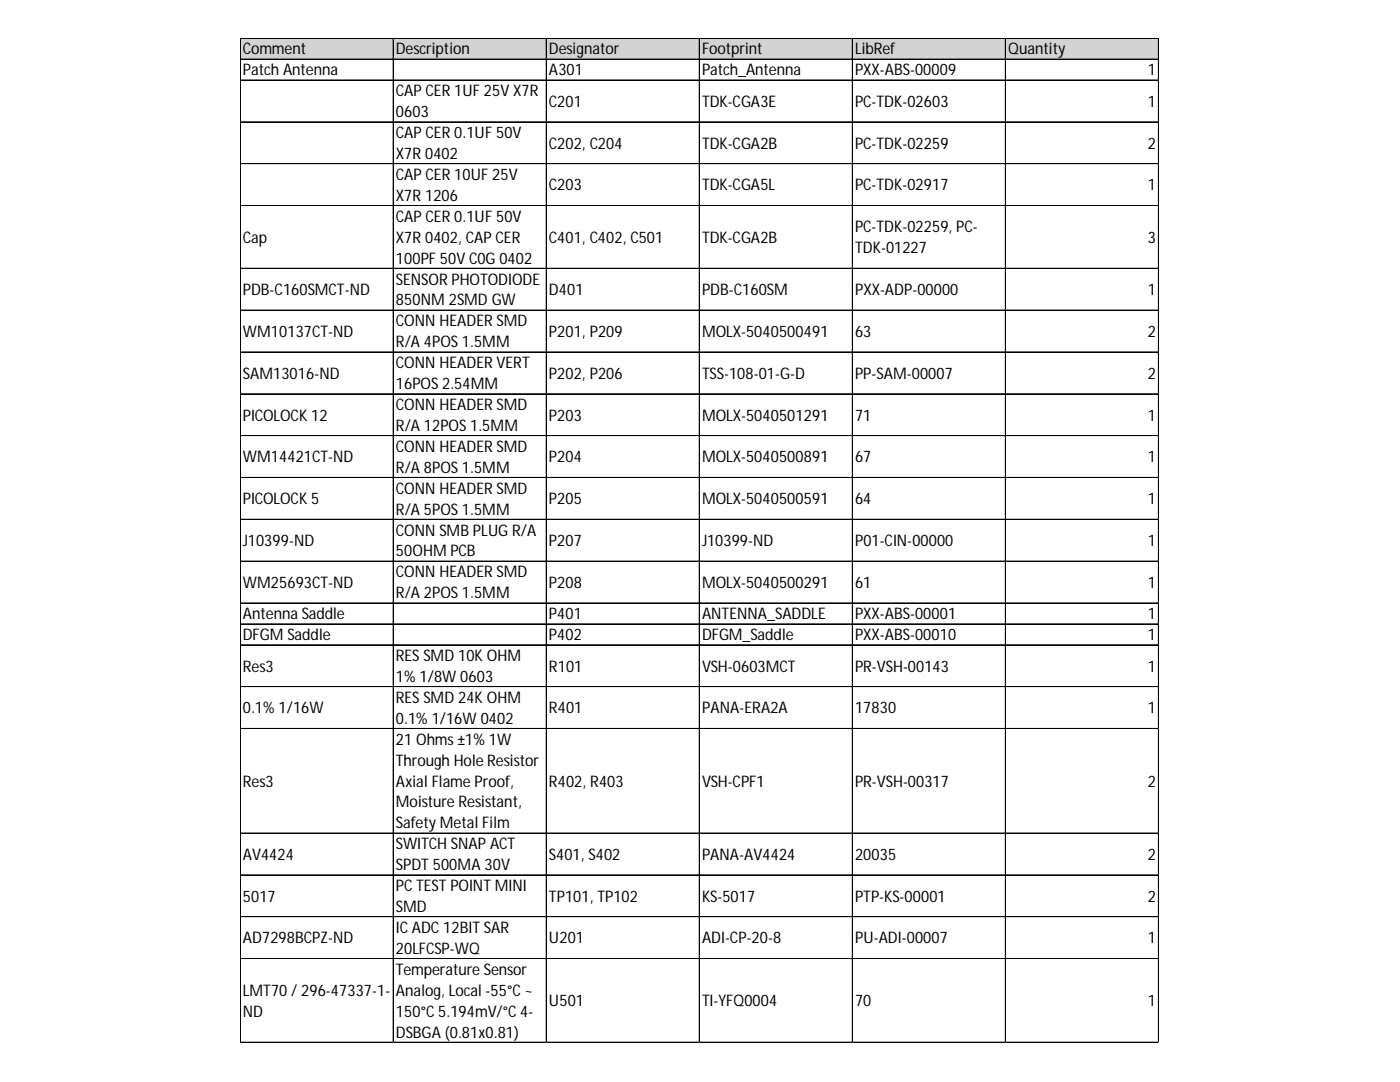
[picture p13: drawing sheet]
<svg xmlns="http://www.w3.org/2000/svg" width="279mm" height="216mm" viewBox="0 0 279 216" stroke-linecap="round" stroke-linejoin="round" font-family="sans-serif">
<defs><g id="words">
<g font-size="3.2">
<text x="48.5" y="10.9">Comment</text>
<text x="79" y="10.9">Description</text>
<text x="109.6" y="10.9">Designator</text>
<text x="140.1" y="10.9">Footprint</text>
<text x="170.6" y="10.9">LibRef</text>
<text x="201.2" y="10.9">Quantity</text>
<text x="48.5" y="15">Patch Antenna</text>
<text x="109.6" y="15">A301</text>
<text x="140.1" y="15">Patch_Antenna</text>
<text x="170.6" y="15">PXX-ABS-00009</text>
<text x="229.1" y="15">1</text>
<text x="79" y="19.2">CAP CER 1UF 25V X7R</text>
<text x="79" y="23.4">0603</text>
<text x="109.6" y="21.3">C201</text>
<text x="140.1" y="21.3">TDK-CGA3E</text>
<text x="170.6" y="21.3">PC-TDK-02603</text>
<text x="229.1" y="21.3">1</text>
<text x="79" y="27.6">CAP CER 0.1UF 50V</text>
<text x="109.6" y="29.6">C202, C204</text>
<text x="140.1" y="29.6">TDK-CGA2B</text>
<text x="170.6" y="29.6">PC-TDK-02259</text>
<text x="229.1" y="29.6">2</text>
<text x="79" y="31.7">X7R 0402</text>
<text x="79" y="35.9">CAP CER 10UF 25V</text>
<text x="79" y="40.1">X7R 1206</text>
<text x="109.6" y="38">C203</text>
<text x="140.1" y="38">TDK-CGA5L</text>
<text x="170.6" y="38">PC-TDK-02917</text>
<text x="229.1" y="38">1</text>
<text x="79" y="44.3">CAP CER 0.1UF 50V</text>
<text x="170.6" y="46.3">PC-TDK-02259, PC-</text>
<text x="48.5" y="48.4">Cap</text>
<text x="79" y="48.4">X7R 0402, CAP CER</text>
<text x="79" y="52.6">100PF 50V C0G 0402</text>
<text x="109.6" y="48.4">C401, C402, C501</text>
<text x="140.1" y="48.4">TDK-CGA2B</text>
<text x="170.6" y="50.5">TDK-01227</text>
<text x="229.1" y="48.4">3</text>
<text x="48.5" y="58.9">PDB-C160SMCT-ND</text>
<text x="79" y="56.8">SENSOR PHOTODIODE</text>
<text x="109.6" y="58.9">D401</text>
<text x="140.1" y="58.9">PDB-C160SM</text>
<text x="170.6" y="58.9">PXX-ADP-00000</text>
<text x="229.1" y="58.9">1</text>
<text x="79" y="61">850NM 2SMD GW</text>
<text x="79" y="65.1">CONN HEADER SMD</text>
<text x="48.5" y="67.2">WM10137CT-ND</text>
<text x="79" y="69.3">R/A 4POS1.5MM</text>
<text x="109.6" y="67.2">P201, P209</text>
<text x="140.1" y="67.2">MOLX-5040500491</text>
<text x="170.6" y="67.2">63</text>
<text x="229.1" y="67.2">2</text>
<text x="48.5" y="75.6">SAM13016-ND</text>
<text x="79" y="73.5">CONN HEADER VERT</text>
<text x="79" y="77.6">16POS2.54MM</text>
<text x="109.6" y="75.6">P202, P206</text>
<text x="140.1" y="75.6">TSS-108-01-G-D</text>
<text x="170.6" y="75.6">PP-SAM-00007</text>
<text x="229.1" y="75.6">2</text>
<text x="48.5" y="83.9">PICOLOCK 12</text>
<text x="79" y="81.8">CONN HEADER SMD</text>
<text x="109.6" y="83.9">P203</text>
<text x="140.1" y="83.9">MOLX-5040501291</text>
<text x="170.6" y="83.9">71</text>
<text x="229.1" y="83.9">1</text>
<text x="79" y="86">R/A 12POS1.5MM</text>
<text x="48.5" y="92.3">WM14421CT-ND</text>
<text x="79" y="90.2">CONN HEADER SMD</text>
<text x="79" y="94.3">R/A 8POS1.5MM</text>
<text x="109.6" y="92.3">P204</text>
<text x="140.1" y="92.3">MOLX-5040500891</text>
<text x="170.6" y="92.3">67</text>
<text x="229.1" y="92.3">1</text>
<text x="48.5" y="100.6">PICOLOCK 5</text>
<text x="79" y="98.5">CONN HEADER SMD</text>
<text x="109.6" y="100.6">P205</text>
<text x="140.1" y="100.6">MOLX-5040500591</text>
<text x="170.6" y="100.6">64</text>
<text x="229.1" y="100.6">1</text>
<text x="79" y="102.7">R/A 5POS1.5MM</text>
<text x="79" y="106.9">CONN SMB PLUG R/A</text>
<text x="48.5" y="108.9">J10399-ND</text>
<text x="79" y="111">50OHM PCB</text>
<text x="109.6" y="108.9">P207</text>
<text x="140.1" y="108.9">J10399-ND</text>
<text x="170.6" y="108.9">P01-CIN-00000</text>
<text x="229.1" y="108.9">1</text>
<text x="48.5" y="117.3">WM25693CT-ND</text>
<text x="79" y="115.2">CONN HEADER SMD</text>
<text x="79" y="119.4">R/A 2POS1.5MM</text>
<text x="109.6" y="117.3">P208</text>
<text x="140.1" y="117.3">MOLX-5040500291</text>
<text x="170.6" y="117.3">61</text>
<text x="229.1" y="117.3">1</text>
<text x="48.5" y="123.6">Antenna Saddle</text>
<text x="109.6" y="123.6">P401</text>
<text x="140.1" y="123.6">ANTENNA_SADDLE</text>
<text x="170.6" y="123.6">PXX-ABS-00001</text>
<text x="229.1" y="123.6">1</text>
<text x="48.5" y="127.7">DFGM Saddle</text>
<text x="79" y="131.9">RESSMD 10K OHM</text>
<text x="109.6" y="127.7">P402</text>
<text x="140.1" y="127.7">DFGM_Saddle</text>
<text x="170.6" y="127.7">PXX-ABS-00010</text>
<text x="229.1" y="127.7">1</text>
<text x="48.5" y="134">Res3</text>
<text x="79" y="136.1">1% 1/8W 0603</text>
<text x="109.6" y="134">R101</text>
<text x="140.1" y="134">VSH-0603MCT</text>
<text x="170.6" y="134">PR-VSH-00143</text>
<text x="229.1" y="134">1</text>
<text x="48.5" y="142.3">0.1% 1/16W</text>
<text x="79" y="140.3">RESSMD 24K OHM</text>
<text x="109.6" y="142.3">R401</text>
<text x="140.1" y="142.3">PANA-ERA2A</text>
<text x="170.6" y="142.3">17830</text>
<text x="229.1" y="142.3">1</text>
<text x="79" y="144.4">0.1% 1/16W 0402</text>
<text x="79" y="148.6">21 Ohms±1% 1W</text>
<text x="79" y="152.8">Through Hole Resistor</text>
<text x="48.5" y="156.9">Res3</text>
<text x="79" y="156.9">Axial Flame Proof,</text>
<text x="79" y="161.1">Moisture Resistant,</text>
<text x="109.6" y="156.9">R402, R403</text>
<text x="140.1" y="156.9">VSH-CPF1</text>
<text x="170.6" y="156.9">PR-VSH-00317</text>
<text x="229.1" y="156.9">2</text>
<text x="79" y="165.3">Safety Metal Film</text>
<text x="48.5" y="171.6">AV4424</text>
<text x="79" y="169.5">SWITCH SNAP ACT</text>
<text x="79" y="173.6">SPDT 500MA 30V</text>
<text x="109.6" y="171.6">S401, S402</text>
<text x="140.1" y="171.6">PANA-AV4424</text>
<text x="170.6" y="171.6">20035</text>
<text x="229.1" y="171.6">2</text>
<text x="48.5" y="179.9">5017</text>
<text x="79" y="177.8">PCTEST POINT MINI</text>
<text x="109.6" y="179.9">TP101, TP102</text>
<text x="140.1" y="179.9">KS-5017</text>
<text x="170.6" y="179.9">PTP-KS-00001</text>
<text x="229.1" y="179.9">2</text>
<text x="79" y="182">SMD</text>
<text x="48.5" y="188.3">AD7298BCPZ-ND</text>
<text x="79" y="186.2">ICADC12BIT SAR</text>
<text x="79" y="190.3">20LFCSP-WQ</text>
<text x="109.6" y="188.3">U201</text>
<text x="140.1" y="188.3">ADI-CP-20-8</text>
<text x="170.6" y="188.3">PU-ADI-00007</text>
<text x="229.1" y="188.3">1</text>
<text x="79" y="194.5">Temperature Sensor</text>
<text x="48.5" y="198.7">LMT70/296-47337-1-</text>
<text x="48.5" y="202.9">ND</text>
<text x="79" y="198.7">Analog, Local -55°C~</text>
<text x="79" y="202.9">150°C5.194mV/°C4-</text>
<text x="109.6" y="200.8">U501</text>
<text x="140.1" y="200.8">TI-YFQ0004</text>
<text x="170.6" y="200.8">70</text>
<text x="229.1" y="200.8">1</text>
<text x="79" y="207">DSBGA (0.81x0.81)</text>
</g>
</g></defs>
<path d="M48 7.7h183.3v4.2h-183.3z" fill="#d3d3d3"/>
<g fill="none" stroke="#000" stroke-width=".2">
<path d="M47.9 7.6v200.5M48 7.6v200.5M48 7.6h183.3M48 7.7h183.3M48 11.8h183.3M48 16h183.3M78.5 7.7v200.4M109 7.7v200.4M109.1 7.7v200.4M139.6 7.7v200.4M170.1 7.7v200.4M170.2 7.7v200.4"/>
<path d="M200.6 7.7v200.4M200.7 7.7v200.4M231.2 7.7v200.4M48 24.3h183.3M48 24.4h183.3M48 32.7h183.3M48 41h183.3M48 41.1h183.3M48 53.5h183.3M48 53.6h183.3M48 61.9h183.3M48 70.2h183.3"/>
<path d="M48 70.3h183.3M48 78.6h183.3M48 86.9h183.3M48 87h183.3M48 95.3h183.3M48 103.6h183.3M48 103.7h183.3M48 112h183.3M48 120.3h183.3M48 120.4h183.3M48 124.5h183.3M48 128.7h183.3"/>
<path d="M48 137h183.3M48 137.1h183.3M48 145.3h183.3M48 145.4h183.3M48 166.2h183.3M48 166.3h183.3M48 174.6h183.3M48 182.9h183.3M48 183h183.3M48 191.3h183.3M48 208h183.3"/>
</g>
<path d="M47.9 208.1h.1" fill="none" stroke="#d4d4d4" stroke-width=".2"/>
<path d="M47.9 208.1h.1z" fill="#d4d4d4"/>
<path d="M78.5 208.1h.1" fill="none" stroke="#d4d4d4" stroke-width=".2"/>
<path d="M78.5 208.1h.1z" fill="#d4d4d4"/>
<path d="M109 208.1h.1" fill="none" stroke="#d4d4d4" stroke-width=".2"/>
<path d="M109 208.1h.1z" fill="#d4d4d4"/>
<path d="M139.6 208.1h.1" fill="none" stroke="#d4d4d4" stroke-width=".2"/>
<path d="M139.6 208.1h.1z" fill="#d4d4d4"/>
<path d="M170.1 208.1h.1" fill="none" stroke="#d4d4d4" stroke-width=".2"/>
<path d="M170.1 208.1h.1z" fill="#d4d4d4"/>
<path d="M200.6 208.1h.1" fill="none" stroke="#d4d4d4" stroke-width=".2"/>
<path d="M200.6 208.1h.1z" fill="#d4d4d4"/>
<path d="M231.2 208.1h.1" fill="none" stroke="#d4d4d4" stroke-width=".2"/>
<path d="M231.2 208.1h.1z" fill="#d4d4d4"/>
<path d="M231.3 16h.1" fill="none" stroke="#d4d4d4" stroke-width=".2"/>
<path d="M231.3 16v.1z" fill="#d4d4d4"/>
<path d="M231.3 24.3h.1" fill="none" stroke="#d4d4d4" stroke-width=".2"/>
<path d="M231.3 24.3v.1z" fill="#d4d4d4"/>
<path d="M231.3 32.7h.1" fill="none" stroke="#d4d4d4" stroke-width=".2"/>
<path d="M231.3 32.7v.1z" fill="#d4d4d4"/>
<path d="M231.3 41h.1" fill="none" stroke="#d4d4d4" stroke-width=".2"/>
<path d="M231.3 41v.1z" fill="#d4d4d4"/>
<path d="M231.3 53.5h.1" fill="none" stroke="#d4d4d4" stroke-width=".2"/>
<path d="M231.3 53.5v.1z" fill="#d4d4d4"/>
<path d="M231.3 61.9h.1" fill="none" stroke="#d4d4d4" stroke-width=".2"/>
<path d="M231.3 61.9v.1z" fill="#d4d4d4"/>
<path d="M231.3 70.2h.1" fill="none" stroke="#d4d4d4" stroke-width=".2"/>
<path d="M231.3 70.2v.1z" fill="#d4d4d4"/>
<path d="M231.3 78.6h.1" fill="none" stroke="#d4d4d4" stroke-width=".2"/>
<path d="M231.3 78.6v.1z" fill="#d4d4d4"/>
<path d="M231.3 86.9h.1" fill="none" stroke="#d4d4d4" stroke-width=".2"/>
<path d="M231.3 86.9v.1z" fill="#d4d4d4"/>
<path d="M231.3 95.3h.1" fill="none" stroke="#d4d4d4" stroke-width=".2"/>
<path d="M231.3 95.3v.1z" fill="#d4d4d4"/>
<path d="M231.3 103.6h.1" fill="none" stroke="#d4d4d4" stroke-width=".2"/>
<path d="M231.3 103.6v.1z" fill="#d4d4d4"/>
<path d="M231.3 112h.1" fill="none" stroke="#d4d4d4" stroke-width=".2"/>
<path d="M231.3 112v.1z" fill="#d4d4d4"/>
<path d="M231.3 120.3h.1" fill="none" stroke="#d4d4d4" stroke-width=".2"/>
<path d="M231.3 120.3v.1z" fill="#d4d4d4"/>
<path d="M231.3 124.5h.1" fill="none" stroke="#d4d4d4" stroke-width=".2"/>
<path d="M231.3 124.5v.1z" fill="#d4d4d4"/>
<path d="M231.3 128.7h.1" fill="none" stroke="#d4d4d4" stroke-width=".2"/>
<path d="M231.3 128.7v.1z" fill="#d4d4d4"/>
<path d="M231.3 137h.1" fill="none" stroke="#d4d4d4" stroke-width=".2"/>
<path d="M231.3 137v.1z" fill="#d4d4d4"/>
<path d="M231.3 145.3h.1" fill="none" stroke="#d4d4d4" stroke-width=".2"/>
<path d="M231.3 145.3v.2z" fill="#d4d4d4"/>
<path d="M231.3 166.2h.1" fill="none" stroke="#d4d4d4" stroke-width=".2"/>
<path d="M231.3 166.2v.1z" fill="#d4d4d4"/>
<path d="M231.3 174.6h.1" fill="none" stroke="#d4d4d4" stroke-width=".2"/>
<path d="M231.3 174.6v.1z" fill="#d4d4d4"/>
<path d="M231.3 182.9h.1" fill="none" stroke="#d4d4d4" stroke-width=".2"/>
<path d="M231.3 182.9v.1z" fill="#d4d4d4"/>
<path d="M231.3 191.3h.1" fill="none" stroke="#d4d4d4" stroke-width=".2"/>
<path d="M231.3 191.3v.1z" fill="#d4d4d4"/>
<path d="M231.3 208h.1" fill="none" stroke="#d4d4d4" stroke-width=".2"/>
<path d="M231.3 208v.1z" fill="#d4d4d4"/>
<use href="#words"/>
</svg>
